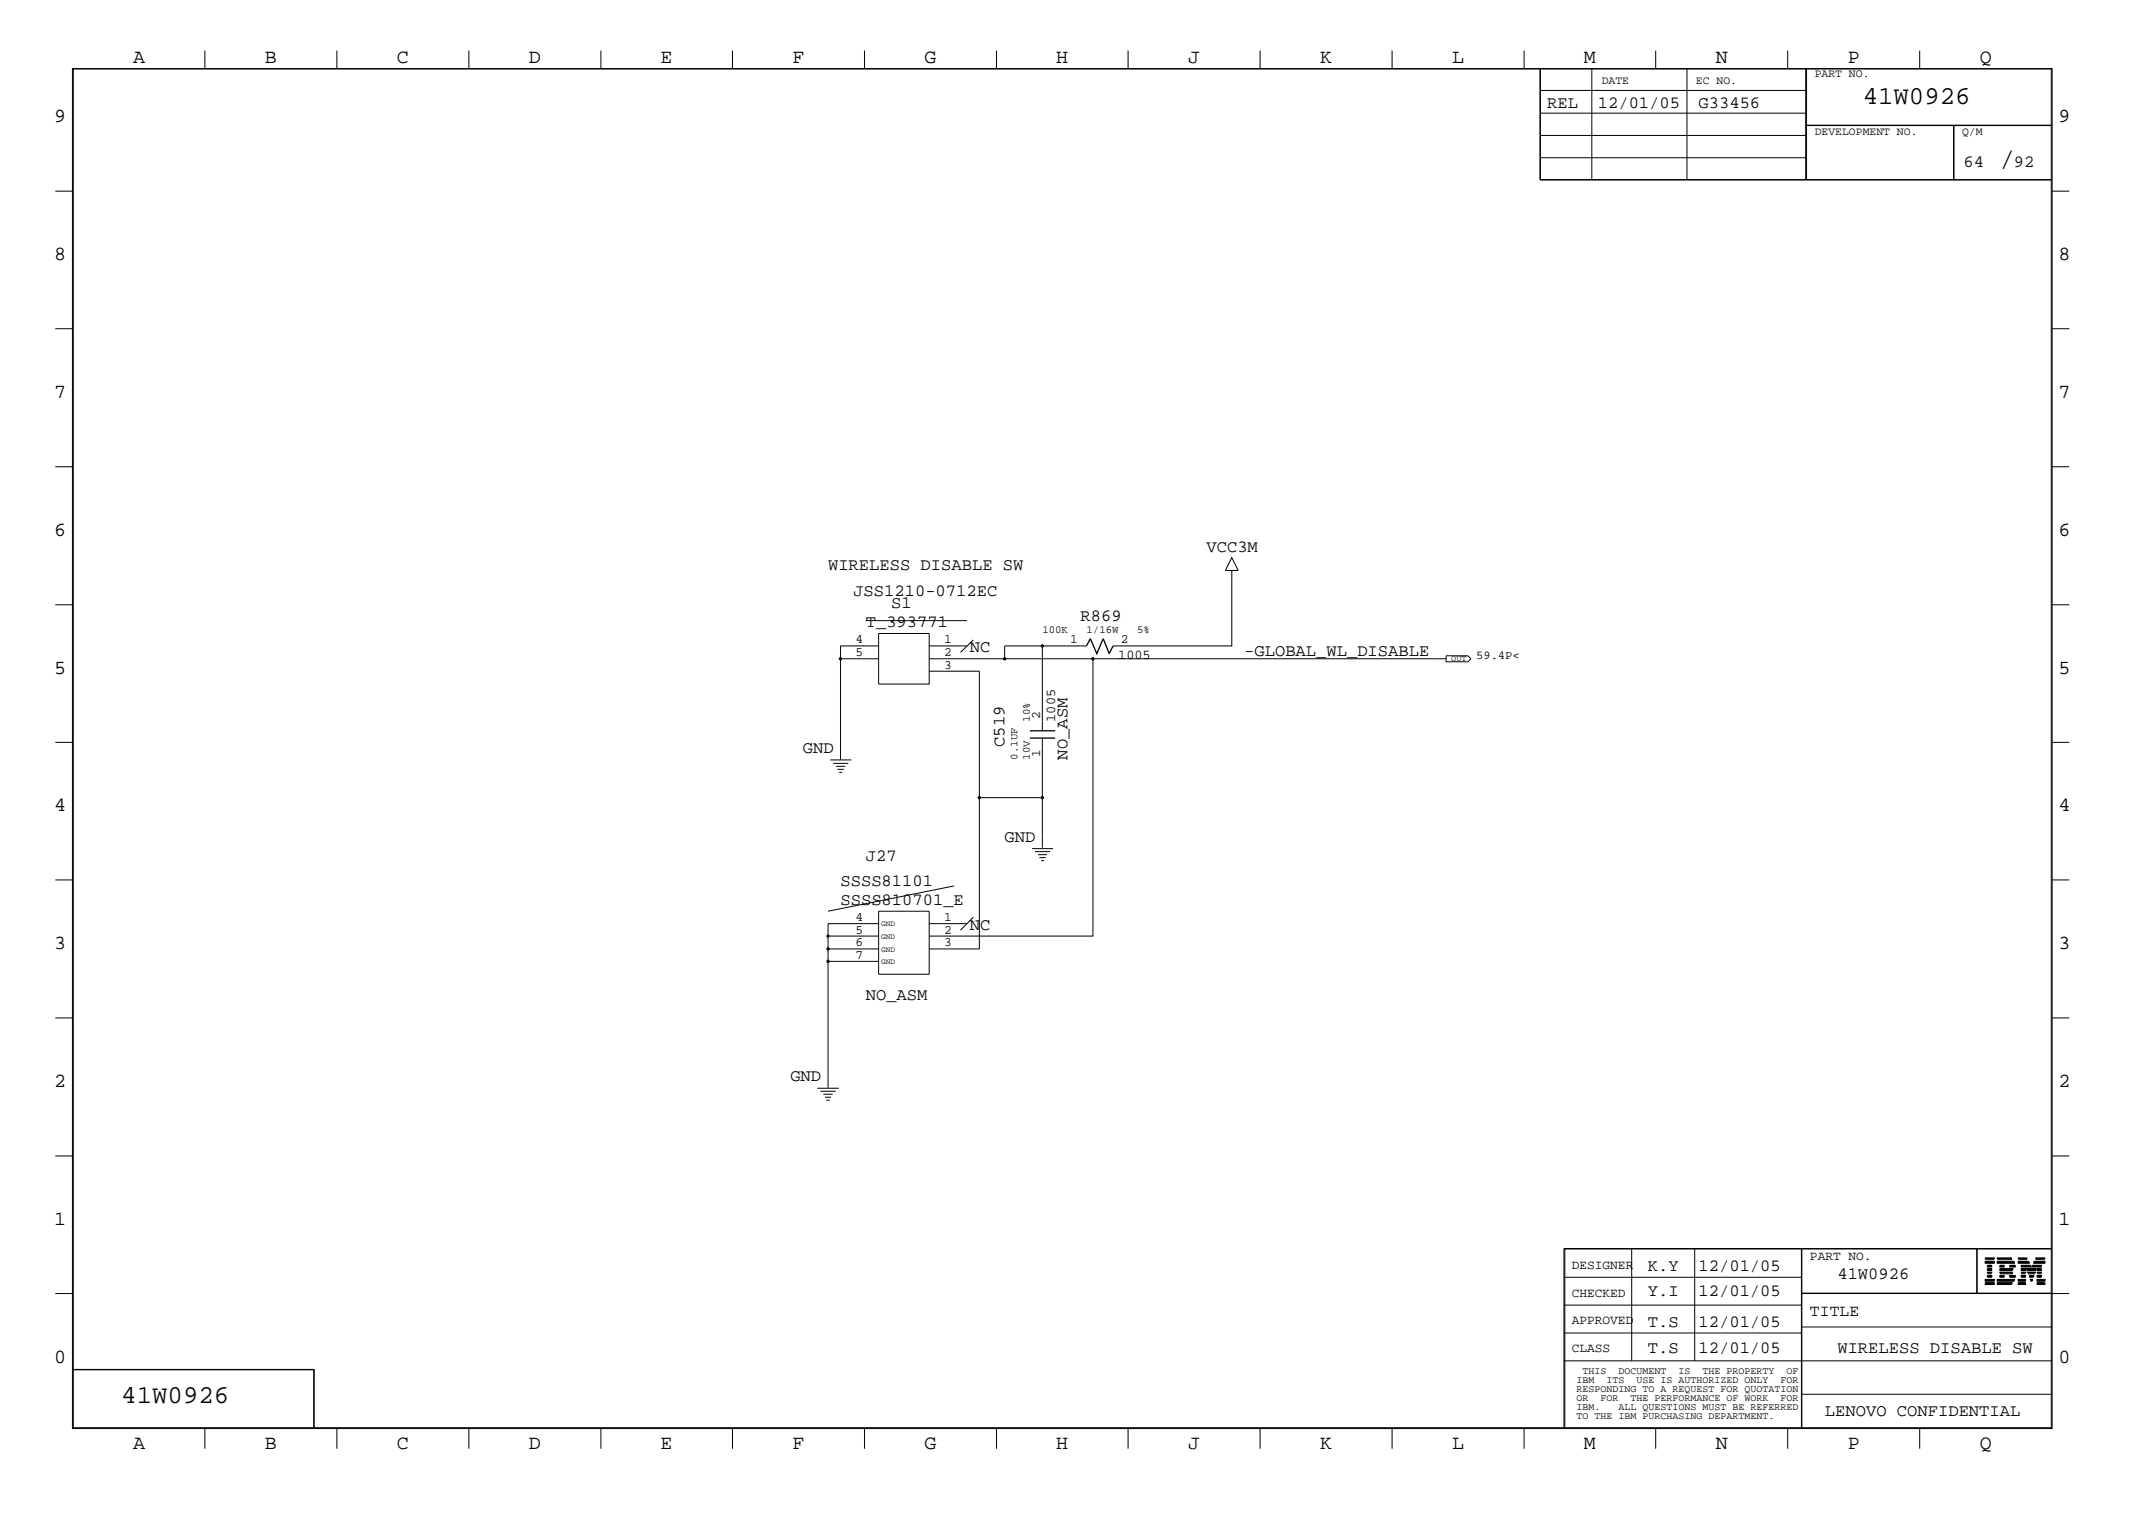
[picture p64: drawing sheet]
<svg xmlns="http://www.w3.org/2000/svg" width="423mm" height="300mm" viewBox="0 0 423 300" stroke-linecap="round" stroke-linejoin="round" font-family="sans-serif">
<defs><g id="words">
<text font-size="5.2" x="395" y="32.9">/</text>
<g font-size="5.1">
<text x="368" y="20.5">41W0926</text>
<text x="24" y="277.2">41W0926</text>
</g>
<g font-size="4">
<text x="26.3" y="12.5">A</text>
<text x="52.3" y="12.5">B</text>
<text x="78.4" y="12.5">C</text>
<text x="104.5" y="12.5">D</text>
<text x="130.5" y="12.5">E</text>
<text x="156.5" y="12.5">F</text>
<text x="182.6" y="12.5">G</text>
<text x="208.6" y="12.5">H</text>
<text x="234.7" y="12.5">J</text>
<text x="260.8" y="12.5">K</text>
<text x="286.9" y="12.5">L</text>
<text x="312.8" y="12.5">M</text>
<text x="338.9" y="12.5">N</text>
<text x="365" y="12.5">P</text>
<text x="391.1" y="12.5">Q</text>
<text x="10.7" y="24.1">9</text>
<text x="406.7" y="24.1">9</text>
<text x="10.7" y="51.4">8</text>
<text x="406.7" y="51.4">8</text>
<text x="10.7" y="78.6">7</text>
<text x="406.7" y="78.6">7</text>
<text x="10.7" y="105.8">6</text>
<text x="406.7" y="105.8">6</text>
<text x="10.7" y="133.1">5</text>
<text x="406.7" y="133.1">5</text>
<text x="10.7" y="160.2">4</text>
<text x="406.7" y="160.2">4</text>
<text x="10.7" y="187.5">3</text>
<text x="406.7" y="187.5">3</text>
<text x="10.7" y="214.6">2</text>
<text x="406.7" y="214.6">2</text>
<text x="10.7" y="241.9">1</text>
<text x="406.7" y="241.9">1</text>
<text x="10.7" y="269.2">0</text>
<text x="406.7" y="269.2">0</text>
<text x="26.3" y="286.2">A</text>
<text x="52.3" y="286.2">B</text>
<text x="78.4" y="286.2">C</text>
<text x="104.5" y="286.2">D</text>
<text x="130.5" y="286.2">E</text>
<text x="156.5" y="286.2">F</text>
<text x="182.6" y="286.2">G</text>
<text x="208.6" y="286.2">H</text>
<text x="234.7" y="286.2">J</text>
<text x="260.8" y="286.2">K</text>
<text x="286.9" y="286.2">L</text>
<text x="312.8" y="286.2">M</text>
<text x="338.9" y="286.2">N</text>
<text x="365" y="286.2">P</text>
<text x="391.1" y="286.2">Q</text>
</g>
<g font-size="3.4">
<text x="305.6" y="21.4">REL</text>
<text x="315.6" y="21.4">12/01/05</text>
<text x="335.5" y="21.4">G33456</text>
<text x="387.9" y="32.9">64</text>
<text x="397.8" y="32.9">92</text>
<text x="163.6" y="112.7">WIRELESS DISABLE SW</text>
<text x="238.3" y="109">VCC3M</text>
<text x="168.6" y="117.7">JSS1210-0712EC</text>
<text x="171" y="123.9">T_393771</text>
<text x="176" y="120.1">S1</text>
<text x="213.4" y="122.6">R869</text>
<text x="191.6" y="128.8">NC</text>
<text x="245.8" y="129.6">-GLOBAL_WL_DISABLE</text>
<text x="158.6" y="148.8">GND</text>
<text x="198.5" y="147.6" transform="rotate(-90 198.5 147.6)">C519</text>
<text x="210.9" y="150" transform="rotate(-90 210.9 150)">NO_ASM</text>
<text x="198.5" y="166.3">GND</text>
<text x="171" y="170">J27</text>
<text x="166" y="178.7">SSSS810701_E</text>
<text x="166" y="175">SSSS81101</text>
<text x="191.6" y="183.6">NC</text>
<text x="171" y="197.4">NO_ASM</text>
<text x="156.1" y="213.6">GND</text>
<text x="325.5" y="251">K.Y</text>
<text x="335.5" y="251">12/01/05</text>
<text x="325.5" y="255.9">Y.I</text>
<text x="335.5" y="255.9">12/01/05</text>
<text x="363" y="252.7">41W0926</text>
<text x="325.5" y="262.2">T.S</text>
<text x="335.5" y="262.2">12/01/05</text>
<text x="325.5" y="267.2">T.S</text>
<text x="335.5" y="267.2">12/01/05</text>
<text x="363" y="267.2">WIRELESS DISABLE SW</text>
<text x="360.5" y="279.7">LENOVO CONFIDENTIAL</text>
</g>
<text font-size="3.2" x="357.5" y="260">TITLE</text>
<g font-size="2.7">
<text x="220.9" y="130.1">1005</text>
<text x="208.4" y="142.6" transform="rotate(-90 208.4 142.6)">1005</text>
</g>
<g font-size="2.5">
<text x="169" y="129.6">5</text>
<text x="169" y="127.1">4</text>
<text x="186.5" y="127.1">1</text>
<text x="186.5" y="129.6">2</text>
<text x="211.4" y="127.1">1</text>
<text x="221.4" y="127.1">2</text>
<text x="186.5" y="132.1">3</text>
<text x="205.5" y="142.1" transform="rotate(-90 205.5 142.1)">2</text>
<text x="205.5" y="149.6" transform="rotate(-90 205.5 149.6)">1</text>
<text x="169" y="184.5">5</text>
<text x="169" y="181.9">4</text>
<text x="186.5" y="181.9">1</text>
<text x="186.5" y="184.5">2</text>
<text x="169" y="186.9">6</text>
<text x="169" y="189.4">7</text>
<text x="186.5" y="186.9">3</text>
<text x="310.5" y="250.6">DESIGNER</text>
<text x="357.5" y="248.8">PART NO.</text>
<text x="310.5" y="256.1">CHECKED</text>
<text x="310.5" y="261.5">APPROVED</text>
<text x="310.5" y="267">CLASS</text>
</g>
<text font-size="2.4" x="291.6" y="130.1">59.4P&lt;</text>
<g font-size="2.3">
<text x="316.4" y="16.7">DATE</text>
<text x="335" y="16.7">EC NO.</text>
<text x="358.5" y="15.2">PART NO.</text>
<text x="358.5" y="26.6">DEVELOPMENT NO.</text>
<text x="387.6" y="26.6">Q/M</text>
</g>
<g font-size="2.1">
<text x="205.9" y="125.1">100K</text>
<text x="214.6" y="125.1">1/16W</text>
<text x="224.6" y="125.1">5%</text>
<text x="203.5" y="142.6" transform="rotate(-90 203.5 142.6)">10%</text>
<text x="201" y="150" transform="rotate(-90 201 150)">0.1UF</text>
<text x="203.5" y="150" transform="rotate(-90 203.5 150)">10V</text>
</g>
<g font-size="2">
<text x="311.4" y="273.2">IBM</text>
<text x="311.4" y="275">RESPONDING TO A REQUEST FOR QUOTATION</text>
<text x="312.6" y="271.4">THIS</text>
<text x="317.3" y="273.2">ITS</text>
<text x="319.7" y="271.4">DOCUMENT</text>
<text x="323.3" y="273.2">USE IS AUTHORIZED ONLY</text>
<text x="331.6" y="271.4">IS</text>
<text x="336.3" y="271.4">THE PROPERTY</text>
<text x="351.7" y="273.2">FOR</text>
<text x="352.9" y="271.4">OF</text>
<text x="311.4" y="276.7">OR</text>
<text x="311.4" y="278.6">IBM.</text>
<text x="311.4" y="280.2">TO THE IBM PURCHASING DEPARTMENT.</text>
<text x="316.1" y="276.7">FOR</text>
<text x="319.7" y="278.6">ALL QUESTIONS MUST BE REFERRED</text>
<text x="322.1" y="276.7">THE PERFORMANCE OF WORK</text>
<text x="351.7" y="276.7">FOR</text>
</g>
<text font-size="1.7" x="286.7" y="130.6">OUT</text>
<g font-size="1.6">
<text x="174.1" y="185.4">GND</text>
<text x="174.1" y="183">GND</text>
<text x="174.1" y="190.4">GND</text>
<text x="174.1" y="188">GND</text>
</g>
</g></defs>
<g fill="none" stroke="#000" stroke-width=".2">
<path d="M14.3 13.5h391.1v268.7h-391.1zM14.5 13.6h390.7v268.4h-390.7zM40.5 10v3.5M66.5 10v3.5M92.6 10v3.5M118.7 10v3.5M144.7 10v3.5M170.8 10v3.5M196.9 10v3.5M222.8 10v3.5M248.9 10v3.5M275 10v3.5"/>
<path d="M301.1 10v3.5M304.2 13.5v22.1h101.2M304.2 17.9h52.5M304.3 13.5v22.1M314.5 13.5v22.1M327.1 10v3.5M333.2 13.5v22.1M353.1 10v3.5M356.7 13.5v22.1M356.9 13.5v22.1M379.2 10v3.5M10.9 37.8h3.4"/>
<path d="M304.2 35.5h101.2M304.2 26.8h52.5M304.2 22.4h52.5M304.3 31.2h52.4M356.7 24.8h48.7M356.7 24.7h48.7M385.9 24.8v10.8M386 24.8v10.8M405.4 37.8h3.4M10.9 64.9h3.4M405.4 64.9h3.4M10.9 92.2h3.4"/>
<path d="M405.4 92.2h3.4M10.9 119.5h3.4M243.3 110.2l1.3 2.5h-2.5zM243.3 112.7v14.9h-23.4M405.4 119.5h3.4M166 130.1h7.6M171 122.6h20M173.6 125.1h10v10h-10zM173.6 127.6h-7.6v22.4M183.6 132.6h9.9v54.9h-9.9M183.6 127.6h7.4M192.3 126.4l-2.6 2.5"/>
<path d="M198.5 130.1h17.4v54.8h-32.3M205.9 127.6h-7.4v2.5h-14.9M214.6 127.6h-8.7v16.8M215.9 130.1h69.8M285.7 129.5h4.3l.6 .6-.6 .6h-4.3zM10.9 146.6h3.4M164 150.1h4.1M164.6 150.8h3M165.2 151.4h1.8M165.4 152h1.3M165.8 152.6h.6M205.9 145.8v11.8h-12.4"/>
<path d="M205.9 157.6v9.9M405.4 146.6h3.4M10.9 173.8h3.4M188.5 175l-24.9 5M203.9 167.6h4.1M204.5 168.2h2.9M205.1 168.8h1.7M205.3 169.4h1.3M205.7 170h.5M405.4 173.8h3.4M163.6 189.9h10M163.6 189.9v25"/>
<path d="M173.6 187.5h-10v2.4M173.6 184.9h-10v2.6M173.6 180h10v12.4h-10zM173.6 182.5h-10v2.4M183.6 182.5h7.4M192.3 181.2l-2.6 2.5M10.9 201.1h3.4M161.5 215h4.2M162.1 215.6h3M162.6 216.2h1.9M163 216.7h1.2M163.2 217.3h.7"/>
<path d="M405.4 201.1h3.4M10.9 228.3h3.4M405.4 228.3h3.4M10.9 255.5h3.4M308.9 246.7h96.5M308.9 257.8h47M308.9 252.3h47M309.1 246.6v35.4M322.3 246.6v22.2M334.8 246.6v22.2M355.9 246.6v35.4M355.9 255.4h49.5"/>
<path d="M355.9 255.5h52.9M390.5 246.6v8.9M390.6 246.6v8.9M392.2 253.7h1.8zM392.2 253.6h1.8zM392.2 253.4l1.8 .1zM392.2 253l1.8 .1zM392.2 252.8l1.8 .1zM392.2 252.7l1.8 .1zM392.2 249.4l1.8 .1zM392.2 249.3l1.8 .1zM392.2 249.2l1.8 .1z"/>
<path d="M392.2 248.8h1.8zM392.2 248.7h1.8zM392.2 248.5l1.8 .1zM392.6 252.3h.8zM392.6 252.1l.8 .1zM392.6 252l.8 .1zM392.6 251.6h.8zM392.6 251.5h.8zM392.6 251.3l.8 .1zM392.6 250.9l.8 .1zM392.6 250.8h.8zM392.6 250.6l.8 .1z"/>
<path d="M392.6 250.2l.8 .1zM392.6 250l.8 .1zM392.6 249.9h.8zM394.5 253.7h2.8zM394.5 253.6h2.9zM394.5 253.4l3 .1zM394.5 248.8h3zM394.5 248.7h2.9zM394.5 248.5l2.8 .1zM394.5 253l3.3 .1zM394.5 252.8l3.4 .1zM394.5 252.7l3.4 .1z"/>
<path d="M394.5 249.4l3.4 .1zM394.5 249.3l3.4 .1zM394.5 249.2l3.3 .1zM395.1 251.6h2.6zM395.1 251.5h2.5zM395.1 251.3l2.4 .1zM395.1 250.9l2.4 .1zM395.1 250.8h2.5zM395.1 250.6l2.6 .1zM395.1 252.3h.8zM395.1 252.1l.8 .1zM395.1 252l.8 .1z"/>
<path d="M395.1 250.2l.8 .1zM395.1 250l.8 .1zM395.1 249.9h.8zM397 252.3h1.1zM397 252.1l1.1 .1zM397 252l1.1 .1zM397 250.2l1.1 .1zM397 250l1.1 .1zM397 249.9h1.1zM398.7 253.7h1.4zM398.7 253.6h1.4zM398.7 253.4l1.4 .1z"/>
<path d="M398.7 253l1.4 .1zM398.7 252.8l1.4 .1zM398.7 252.7l1.4 .1zM398.7 249.4l2.2 .1zM398.7 249.3l2.1 .1zM398.7 249.2l2 .1zM398.7 248.8h1.8zM398.7 248.7h1.8zM398.7 248.5l1.7 .1zM399.3 252.3h.8zM399.3 252.1l.8 .1zM399.3 252l.8 .1z"/>
<path d="M399.3 251.6h.8zM399.3 251.5h.8zM399.3 251.3l.8 .1zM399.3 250.9l.8 .1zM399.3 250.8h.8zM399.3 250.6l.8 .1zM399.3 250.2l1.9 .1zM399.3 250l1.9 .1zM399.3 249.9h1.8zM400.3 250.6l2 .1zM400.4 250.9l1.8 .1zM400.4 250.8h1.8z"/>
<path d="M400.5 251.3l1.6 .1zM400.6 251.5h1.5zM400.6 251.6h1.4zM400.9 252.1l.8 .1zM400.9 252l.8 .1zM401 252.3h.7zM401.1 252.7l.4 .1zM401.2 252.8l.3 .1zM401.2 253l.2 .1zM401.4 250.2l1.9 .1zM401.5 250l1.8 .1zM401.5 249.9h1.8z"/>
<path d="M401.7 249.4l2.2 .1zM401.8 249.3l2.1 .1zM401.8 249.2l2.1 .1zM402.1 248.8h1.8zM402.1 248.7h1.8zM402.2 248.5l1.7 .1zM402.4 253.7h1.5zM402.4 253.6h1.5zM402.4 253.4l1.5 .1zM402.4 253l1.5 .1zM402.4 252.8l1.5 .1zM402.4 252.7l1.5 .1z"/>
<path d="M402.4 252.3h.9zM402.4 252.1l.9 .1zM402.4 252l.9 .1zM402.4 251.6h.9zM402.4 251.5h.9zM402.4 251.3l.9 .1zM402.4 250.9l.9 .1zM402.4 250.8h.9zM402.4 250.6l.9 .1zM405.4 246.6h-96.5v35.4M14.3 270.5h47.8v11.5M14.3 270.6h47.8"/>
<path d="M62 270.5v11.5M308.9 268.8h96.5M308.9 263.3h47M355.9 275.4h49.5M355.9 262.1h49.5M40.5 282v4.2M66.5 282v4.2M92.6 282v4.2M118.7 282v4.2M144.7 282v4.2M170.8 282v4.2M196.9 282v4.2"/>
<path d="M222.8 282v4.2M248.9 282v4.2M275 282v4.2M301.1 282v4.2M327.1 282v4.2M353.1 282v4.2M379.2 282v4.2"/>
</g>
<path d="M214.6 127.6l.8-1.4 1.3 2.9 1.2-2.9 1.2 2.9 .8-1.5M203.5 145.8h4.9M203.5 144.4h4.9" fill="none" stroke="#000" stroke-width=".25"/>
<g fill="#000">
<circle cx="166" cy="130.1" r=".34"/>
<circle cx="198.5" cy="130.1" r=".34"/>
<circle cx="205.9" cy="127.6" r=".34"/>
<circle cx="215.9" cy="130.1" r=".34"/>
<circle cx="193.5" cy="157.6" r=".34"/>
<circle cx="205.9" cy="157.6" r=".34"/>
<circle cx="163.6" cy="187.5" r=".34"/>
<circle cx="163.6" cy="184.9" r=".34"/>
<circle cx="163.6" cy="189.9" r=".34"/>
</g>
<use href="#words"/>
</svg>
